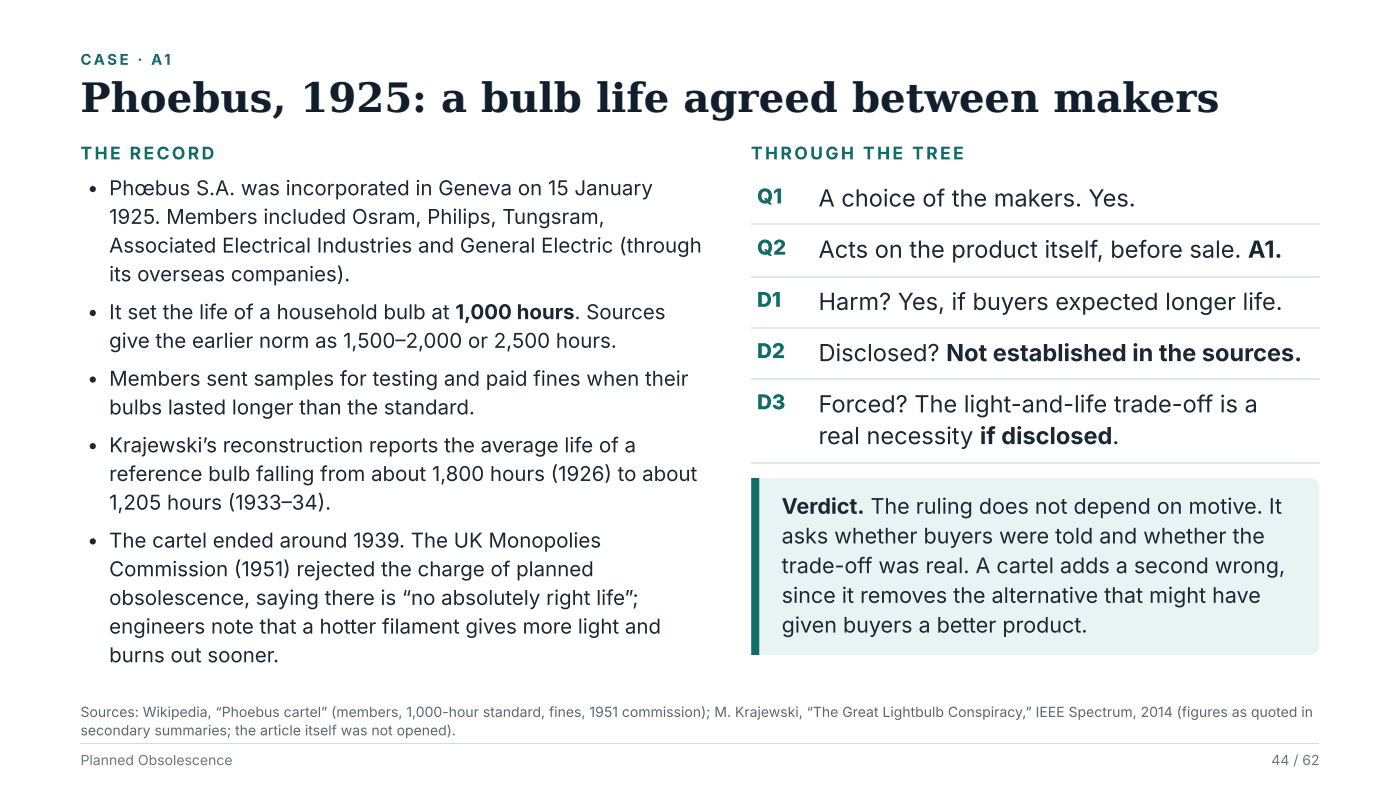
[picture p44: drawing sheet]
<svg xmlns="http://www.w3.org/2000/svg" width="423mm" height="238mm" viewBox="0 0 423 238" stroke-linecap="round" stroke-linejoin="round" font-family="sans-serif">
<defs><g id="words">
<text font-size="12.2" fill="#121e2b" x="24.3" y="33.9">Phoebus, 1925: a bulb life agreed between makers</text>
<g font-size="7.1" fill="#1b2733">
<text x="247.5" y="62.4">A choice of the makers. Yes.</text>
<text x="247.5" y="77.9">Acts on the product itself, before sale. A1.</text>
<text x="247.5" y="93.7">Harm? Yes, if buyers expected longer life.</text>
<text x="247.5" y="109.2">Disclosed? Not established in the sources.</text>
<text x="247.5" y="124.6">Forced? The light-and-life trade-off is a</text>
<text x="247.5" y="134.2">real necessity if disclosed.</text>
</g>
<g font-size="6.5" fill="#1b2733">
<text x="236.4" y="155.3">Verdict. The ruling does not depend on motive. It</text>
<text x="236.4" y="164.3">asks whether buyers were told and whether the</text>
<text x="236.4" y="173.2">trade-off was real. A cartel adds a second wrong,</text>
<text x="236.4" y="182.2">since it removes the alternative that might have</text>
<text x="236.4" y="191.2">given buyers a better product.</text>
</g>
<g font-size="6.2" fill="#1b2733">
<text x="33" y="59">Phœbus S.A. was incorporated in Geneva on 15 January</text>
<text x="33" y="67.7">1925. Members included Osram, Philips, Tungsram,</text>
<text x="33" y="76.3">Associated Electrical Industries and General Electric (through</text>
<text x="33" y="85">its overseas companies).</text>
<text x="33" y="96.5">It set the life of a household bulb at 1,000 hours. Sources</text>
<text x="33" y="105.1">give the earlier norm as 1,500</text>
<text x="122.6" y="105.1">2,000 or 2,500 hours.</text>
<text x="33" y="116.6">Members sent samples for testing and paid fines when their</text>
<text x="33" y="125.3">bulbs lasted longer than the standard.</text>
<text x="33" y="136.7">Krajewski s reconstruction reports the average life of a</text>
<text x="33" y="145.4">reference bulb falling from about 1,800 hours 1926 to about</text>
<text x="33" y="154">1,205 hours 1933</text>
<text x="88.2" y="154">34 .</text>
<text x="33" y="165.5">The cartel ended around 1939. The UK Monopolies</text>
<text x="33" y="174.2">Commission 1951 rejected the charge of planned</text>
<text x="33" y="182.8">obsolescence, saying there is “no absolutely right life ;</text>
<text x="33" y="191.5">engineers note that a hotter filament gives more light and</text>
<text x="33" y="200.2">burns out sooner.</text>
</g>
<g font-size="6.2" fill="#0e6e6a">
<text x="228.9" y="61.5">Q1</text>
<text x="228.9" y="77">Q2</text>
<text x="228.9" y="92.7">D1</text>
<text x="228.9" y="108.2">D2</text>
<text x="228.9" y="123.7">D3</text>
</g>
<g font-size="5.3" fill="#0e6e6a">
<text x="24.3" y="48.2">THE RECORD</text>
<text x="227.1" y="48.2">THROUGH THE TREE</text>
</g>
<text font-size="4.5" fill="#0e6e6a" x="24.3" y="19.6">CAS E · A1</text>
<g font-size="4.2" fill="#5b6773">
<text x="24.3" y="216.7">Sources: Wikipedia, “Phoebus cartel” (members, 1,000-hour standard, fines, 1951 commission); M. Krajewski, “The Great Lightbulb Conspiracy,” IEEE Spectrum, 2014 (figures as quoted in</text>
<text x="24.3" y="222.3">secondary summaries; the article itself was not opened).</text>
</g>
<g font-size="4.2" fill="#6b7783">
<text x="24.3" y="231.2">Planned Obsolescence</text>
<text x="384.4" y="231.2">44 / 62</text>
</g>
</g></defs>
<g fill="#1b2733">
<circle cx="28.1" cy="57.1" r=".93"/>
<circle cx="28.1" cy="94.6" r=".93"/>
<circle cx="28.1" cy="114.7" r=".93"/>
<circle cx="28.1" cy="134.8" r=".93"/>
<circle cx="28.1" cy="163.6" r=".93"/>
</g>
<path d="M228.3 144.4h167.5a3.1 3.1 0 0 1 3.1 3.1v47.4a3.1 3.1 0 0 1-3.1 3.1h-167.5z" fill="#e8f4f3"/>
<path d="M227.1 144.4h2.5v53.6h-2.5z" fill="#0e6e6a"/>
<path d="M227.1 67.8h171.8M227.1 83.6h171.8M227.1 99.1h171.8M227.1 114.6h171.8M227.1 140h171.8" fill="none" stroke="#e2e7eb" stroke-width=".31"/>
<path d="M24.3 224.8h374.7" fill="none" stroke="#d5dbe0" stroke-width=".3"/>
<use href="#words"/>
</svg>
